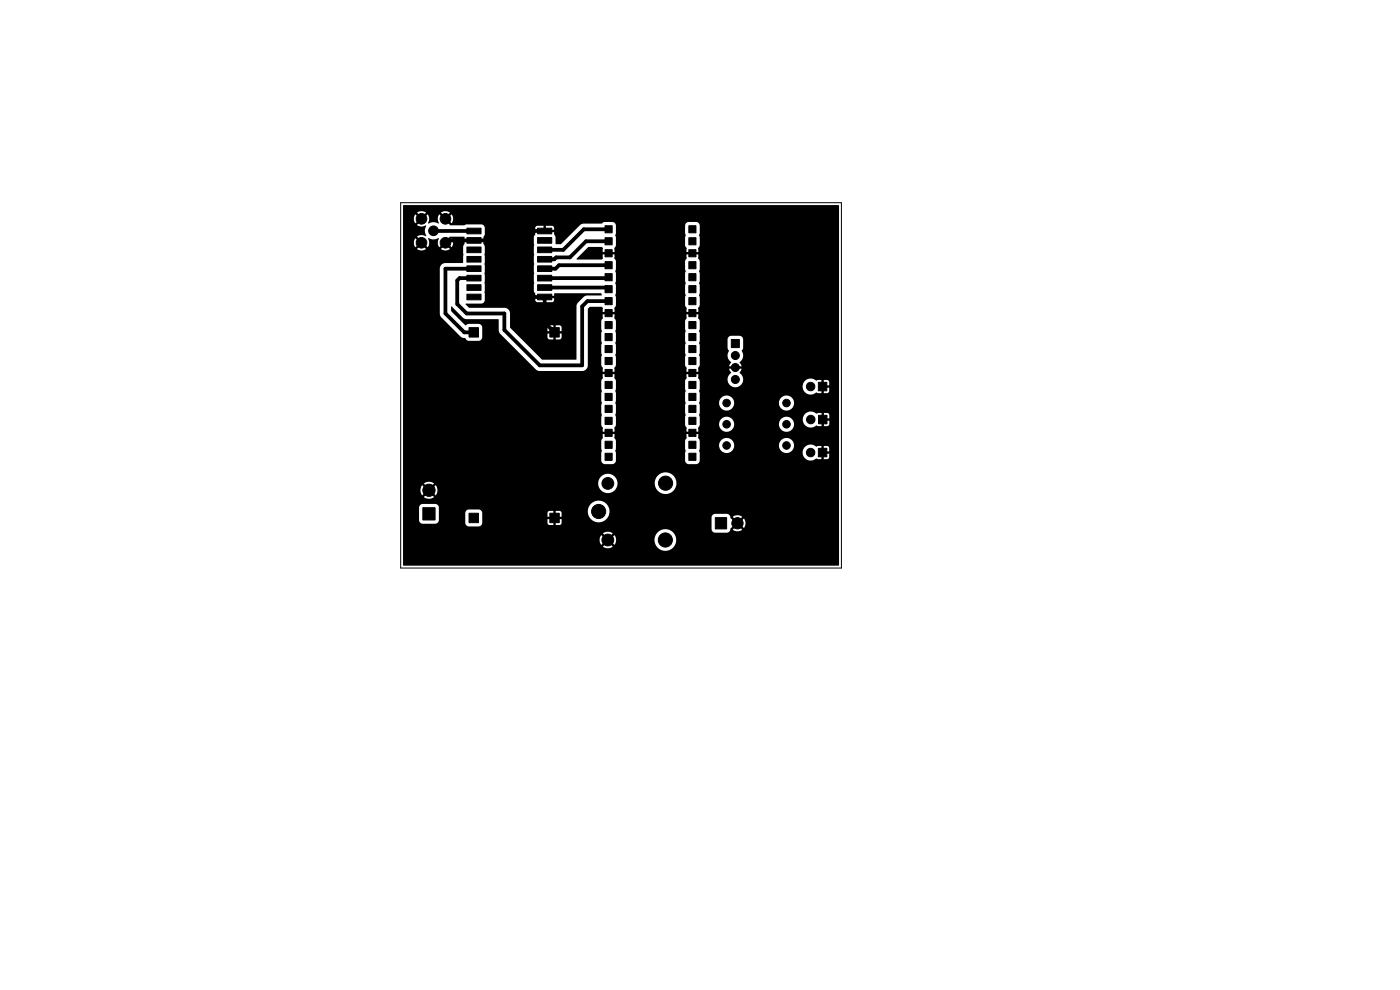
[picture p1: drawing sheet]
<svg xmlns="http://www.w3.org/2000/svg" width="297mm" height="210mm" viewBox="0 0 297 210" stroke-linecap="round" stroke-linejoin="round" font-family="sans-serif">
<g fill="#000" stroke="#000" stroke-width=".21">
<path d="M99.1 48.4h3v1.2h-3zM99.1 50.4h3v1.2h-3zM99.1 52.4h3v1.2h-3zM99.1 54.4h3v1.2h-3zM99.1 56.4h3v1.2h-3zM99.1 58.4h3v1.2h-3zM114.1 58.4h3v1.2h-3zM114.1 56.4h3v1.2h-3zM114.1 54.4h3v1.2h-3zM114.1 52.4h3v1.2h-3zM114.1 50.4h3v1.2h-3zM114.1 48.4h3v1.2h-3z"/>
<path d="M128.4 53h1.5v1.5h-1.5zM128.4 47.9h1.5v1.5h-1.5zM128.4 50.4h1.5v1.5h-1.5zM128.4 55.5h1.5v1.5h-1.5zM128.4 58h1.5v1.6h-1.5zM146.1 58h1.5v1.6h-1.5zM146.1 55.5h1.5v1.5h-1.5zM146.1 53h1.5v1.5h-1.5zM146.1 47.9h1.5v1.5h-1.5zM146.1 50.4h1.5v1.5h-1.5zM99.5 69.5h2v2h-2zM99.1 60.4h3v1.2h-3z"/>
<path d="M99.1 62.4h3v1.2h-3zM114.1 62.4h3v1.2h-3zM114.1 60.4h3v1.2h-3zM116.6 69.5h2v2h-2zM128.4 65.7h1.5v1.5h-1.5zM128.4 78.4h1.5v1.5h-1.5zM128.4 60.6h1.5v1.5h-1.5zM128.4 63.1h1.5v1.5h-1.5zM128.4 68.2h1.5v1.5h-1.5zM128.4 70.7h1.5v1.6h-1.5zM128.4 73.3h1.5v1.5h-1.5zM128.4 75.8h1.5v1.5h-1.5z"/>
<path d="M146.1 60.6h1.5v1.5h-1.5zM146.1 65.7h1.5v1.5h-1.5zM146.1 78.4h1.5v1.5h-1.5zM146.1 75.8h1.5v1.5h-1.5zM146.1 70.7h1.5v1.6h-1.5zM146.1 68.2h1.5v1.5h-1.5zM146.1 63.1h1.5v1.5h-1.5zM146.1 73.3h1.5v1.5h-1.5zM155.2 72h1.7v1.7h-1.7zM128.4 91.1h1.5v1.5h-1.5zM128.4 80.9h1.5v1.5h-1.5zM128.4 83.4h1.5v1.6h-1.5z"/>
<path d="M128.4 86h1.5v1.5h-1.5zM128.4 88.5h1.5v1.5h-1.5zM128.4 93.6h1.5v1.5h-1.5zM128.4 96.1h1.5v1.6h-1.5zM146.1 91.1h1.5v1.5h-1.5zM146.1 96.1h1.5v1.6h-1.5zM146.1 93.6h1.5v1.5h-1.5zM146.1 88.5h1.5v1.5h-1.5zM146.1 86h1.5v1.5h-1.5zM146.1 83.4h1.5v1.6h-1.5zM146.1 80.9h1.5v1.5h-1.5zM173.6 81.1h1.8v1.8h-1.8z"/>
<path d="M173.6 95.1h1.8v1.8h-1.8zM173.6 88.1h1.8v1.8h-1.8zM89.7 107.7h2.6v2.6h-2.6zM99.5 108.9h2v2h-2zM116.6 108.9h2v2h-2zM151.8 109.8h2.4v2.4h-2.4z"/>
<circle cx="89.4" cy="46.4" r="1.12"/>
<circle cx="89.4" cy="51.5" r="1.12"/>
<circle cx="92" cy="49" r="1.03"/>
<circle cx="94.5" cy="51.5" r="1.12"/>
<circle cx="94.5" cy="46.4" r="1.12"/>
<circle cx="156" cy="78" r=".85"/>
<circle cx="156" cy="75.4" r=".85"/>
<circle cx="154.1" cy="85.5" r=".8"/>
<circle cx="154.1" cy="94.5" r=".8"/>
<circle cx="154.1" cy="90" r=".8"/>
<circle cx="156" cy="80.5" r=".85"/>
<circle cx="166.8" cy="85.5" r=".8"/>
<circle cx="166.8" cy="94.5" r=".8"/>
<circle cx="166.8" cy="90" r=".8"/>
<circle cx="172" cy="82" r=".9"/>
<circle cx="172" cy="96" r=".9"/>
<circle cx="172" cy="89" r=".9"/>
<circle cx="91" cy="104" r="1.3"/>
<circle cx="127" cy="108.5" r="1.5"/>
<circle cx="128.9" cy="102.5" r="1.25"/>
<circle cx="129" cy="114.5" r="1.25"/>
<circle cx="141.1" cy="114.5" r="1.5"/>
<circle cx="141.2" cy="102.5" r="1.5"/>
<circle cx="156.4" cy="111" r="1.2"/>
</g>
<path d="M92 49h8.5M100.5 59h-3l-.5 .5v5l2 2h8v3.5l7.5 7.5h9v-12.5l1.1-1.1h4.5M100.5 57h-6v9.5l4 4h2M107 51v6l6.1 6h2.4v5.4l2.1 2.1M107 51h-12l-.5 .5M115.5 49h-6.5l-2 2M129.1 56.3h-10.5l-.8 .7h-2.3M129.1 58.8l-.2 .2h-13.4M129.1 51.2h-4.8l-3.4 3.4h-2.9l-.4 .4h-2.1M129.1 48.6h-5.2l-4.4 4.4h-4M115.5 61h13.3l.3 .3" fill="none" stroke="#000" stroke-width=".8"/>
<path d="M124.8 52.4h2.9l.2 .2v.9h.8v.5h-.8v.8l-.3 .3-5.2-.1-.1-.1zM85.5 43.6h92.5v76.3l-92.4 .1-.1-.1v-5.4h41.7l.3 1.1 1-.9 .3 .3-.9 1a1.74 1.74 0 0 0 2.1 0l-.9-1 .3-.3 1 .9 .3-1.1h8.1l.1 .4a2.31 2.31 0 0 0 3.6 1.5 2.31 2.31 0 0 0-.3-3.9 2.31 2.31 0 0 0-3.4 2h-8.1l-.3-1-1 .9-.3-.3 .9-1-.2-.1a1.74 1.74 0 0 0-1.9 .1l.9 1-.3 .3-1-.9-.3 1h-41.7v-6.8h3.4v2.6a.79 .79 0 0 0 .8 .8h2.6l.5-.2 .3-.4v-1.7h5.6v2.1a.79 .79 0 0 0 .8 .8h2.1l.5-.3 .2-.5v-2.1h13.8v.8h1.2v.5h-1.2l.2 1.1 1.1 .2v-1.2h.5v1.2h.8l.4-.4v-.9h-1.1v-.5h1.1v-.8l-.1-.3h5.7v.3a2.3 2.3 0 0 0 1.8 1.9 2.3 2.3 0 0 0 2.4-.9h22v2.4a.79 .79 0 0 0 .8 .8h2.6a1.11 1.11 0 0 0 .7-1l.9-.8 .3 .4-.8 .8 .2 .1a1.69 1.69 0 0 0 1.9-.1l-.8-.8 .3-.4 .9 .8a1.69 1.69 0 0 0-.1-2l-.8 .8-.3-.4 .8-.8-.2-.1a1.69 1.69 0 0 0-1.9 .1l.8 .8-.3 .4-.9-.9-.2-.6-.6-.3h-2.6l-.5 .3-.2 .5h-22l.1-.1a2.31 2.31 0 0 0-1.4-3.4 2.31 2.31 0 0 0-2.9 2.2h-5.7l-1.1-.1v1.1h-.5v-1.1h-.9l-.4 .4h-13.8a.79 .79 0 0 0-.8-.7h-2.2l-.4 .3-.2 .4h-5.6v-1.1a.79 .79 0 0 0-.8-.8h-2.8l-.4 .3-.2 .5h-3.4v-3.7h3.7l.4 1.1 .8-.9 .4 .4-.9 .8a1.79 1.79 0 0 0 2.2 0l-.9-.8 .4-.4 .9 .8a1.79 1.79 0 0 0-.1-2.1l-.8 .9-.4-.4 .9-.9h34.8v.3a2.05 2.05 0 0 0 2.2 1.8 2.05 2.05 0 0 0 1.9-2.1l7.9 .1a2.31 2.31 0 0 0 3.4 1.9 2.31 2.31 0 0 0 .2-3.9 2.31 2.31 0 0 0-3.6 1.6v.3h-7.9a2.05 2.05 0 0 0-2.1-2 2.05 2.05 0 0 0-2 2h-34.8l-.2-.1a1.8 1.8 0 0 0-2 .2l.9 .8-.4 .4-.8-.9-.4 1.1h-3.7v-47.1h7.8l.1 10.1 4.3 4.4 .5 .3a.65 .65 0 0 1 .8 .4l.5 .2h2.1a.79 .79 0 0 0 .7-.8v-2l-.3-.6-.5-.2h-2l-.8 .3-3-3v-1h.2l2.3 2.4 .5 .3h7l.1 2.4 .3 .7 7.9 7.8 9.6 .1a1.2 1.2 0 0 0 1.1-1.1v-12.1l.4-.4h2.5l.3 .2v.9h.8v.5h-.8v.8l-.3 .7v1.6l.1 .4-.1 .5v1.6l.1 .5-.1 .4v1.6l.1 .5-.1 .5v1.6l.3 .6v.9h.8v.5h-.8v.8l-.3 .7v1.6l.1 .4-.1 .5v1.6l.1 .5-.1 .4v1.6l.1 .5-.1 .5v1.6l.3 .6v.9h.8v.5h-.8v.8l-.3 .5v1.8l.1 .4-.1 .5v1.6l.1 .5 .5 .2 1.7 .1a.79 .79 0 0 0 .8-.8v-1.6l-.2-.5 .2-.4-.1-1.8-.3-.5 .1-.8h-.9v-.5h.9l-.1-.9 .4-.6v-1.6l-.2-.5 .2-.5v-1.6l-.2-.4 .2-.5v-1.6l-.2-.5 .2-.4v-1.6l-.4-.7 .1-.8h-.9v-.5h.9l-.1-.9 .4-.6v-1.6l-.2-.5 .2-.5v-1.6l-.2-.4 .2-.5v-1.6l-.2-.5 .2-.4v-1.6l-.4-.7 .1-.8h-.9v-.5h.9l-.1-.9 .4-.6v-1.6l-.2-.5 .2-.5v-1.6l-.2-.4 .2-.5v-1.6l-.2-.5 .2-.4v-1.6l-.4-.7 .1-.8h-.9v-.5h.9l-.1-.9 .3-.5 .1-1.7-.2-.5 .2-.5v-1.6h14.6v1.6l.2 .5-.2 .5 .1 1.7 .3 .5-.1 .9h.9v.5h-.9l.1 .8-.4 .7v1.6l.2 .4-.2 .5v1.6l.2 .5-.2 .4v1.6l.2 .5-.2 .5v1.6l.4 .6-.1 .9h.9v.5h-.9l.1 .8-.4 .7v1.6l.2 .4-.2 .5v1.6l.2 .5-.2 .4v1.6l.2 .5-.2 .5v1.6l.4 .6-.1 .9h.9v.5h-.9l.1 .8-.4 .7v1.6l.2 .4-.2 .5v1.6l.2 .5-.2 .4v1.6l.2 .5-.2 .5v1.6l.4 .6-.1 .9h.9v.5h-.9l.1 .8-.3 .5-.1 1.8 .2 .4-.2 .5v1.6l.2 .5 .5 .2 1.7 .1a.79 .79 0 0 0 .7-.8v-1.6l-.1-.5 .1-1.1h4.1a1.61 1.61 0 0 0 1.6 1.6 1.61 1.61 0 0 0 1.7-1.6h9.4l.1 .3a1.6 1.6 0 0 0 2.1 1.2h2.9v.3a1.8 1.8 0 0 0 3 1l1 .1v-1h.5v1l1-.1 .1-1h-1v-.5h1v-.7l-.2-.4-.9-.1v1h-.5v-1h-.8l-.3 .2a1.74 1.74 0 0 0-1.9-.4 1.74 1.74 0 0 0-1 1.6h-2.9l.2-.1a1.6 1.6 0 0 0 .1-2.8 1.6 1.6 0 0 0-2.5 1.4h-9.4l-.1-.3a1.61 1.61 0 0 0-1.7-1.3 1.61 1.61 0 0 0-1.5 1.6h-4.1v-1.1l-.3-.6v-.7h-.8v-.5h.8v-.9l.3-.7h4.1l.1 .3a1.61 1.61 0 0 0 1.7 1.3 1.61 1.61 0 0 0 1.5-1.6h9.4l.1 .3a1.6 1.6 0 0 0 2.2 1.2 1.6 1.6 0 0 0 .6-2.5h2.2v.3a1.8 1.8 0 0 0 3 1l1 .1v-1h.5v1l1-.1 .1-1h-1v-.6h1v-.6l-.2-.4-.9-.1v1h-.5v-1h-.8l-.3 .2a1.74 1.74 0 0 0-1.8-.4 1.74 1.74 0 0 0-1.1 1.6l-2.2-.1a1.6 1.6 0 0 0-1.8-.4 1.6 1.6 0 0 0-1.1 1.5h-9.4l-.1-.3a1.61 1.61 0 0 0-1.7-1.3 1.61 1.61 0 0 0-1.5 1.6h-4.1v-1.5l-.1-.5 .1-.5v-1.6l-.1-.4h4.2l.1 .3a1.61 1.61 0 0 0 1.7 1.3 1.61 1.61 0 0 0 1.5-1.6h9.4l.1 .3a1.61 1.61 0 0 0 2.5 1 1.61 1.61 0 0 0-.2-2.7 1.61 1.61 0 0 0-2.4 1.4h-9.4l-.1-.3a1.61 1.61 0 0 0-1.7-1.3 1.61 1.61 0 0 0-1.5 1.6h-4.2l.1-.5v-1.6l-.1-.5 .1-.4v-1.8l-.3-.5v-.8h-.8v-.5h.8v-.9l.3-.6-.1-2h6l.2 .8 .6 .7-.4 .8h.9v.5h-.9l.4 .8a1.7 1.7 0 0 0-.6 2.2 1.7 1.7 0 0 0 2.2 .8h13.6v.3a1.8 1.8 0 0 0 3 1l1 .1v-1h.5v1l1-.1 .1-1h-1v-.6h1v-.6l-.2-.4-.9-.1v1h-.5v-1h-.8l-.3 .2a1.74 1.74 0 0 0-1.9-.4 1.74 1.74 0 0 0-1 1.6h-13.5a1.73 1.73 0 0 0 .1-3l.4-.8h-.9v-.5h.9l-.4-.9a1.86 1.86 0 0 0 .5-2.5l.3-.5-.1-1.9a.79 .79 0 0 0-.7-.7h-1.9l-.5 .3-.2 .5 .1 1.9a.61 .61 0 0 1 0 1l-.1 .5h-6v-.1l.1-.5v-1.6l-.1-.4 .1-.5v-1.6l-.1-.5 .1-.4v-1.6l-.3-.7v-.8h-.8v-.5h.8v-.9l.3-.6v-1.6l-.1-.5 .1-.5v-1.6l-.1-.4 .1-.5v-1.6l-.1-.5 .1-.4v-1.6l-.3-.7v-.8h-.8v-.5h.8v-.9l.3-.5v-1.7l-.1-.5 .1-.5v-1.7a.8 .8 0 0 0-.7-.6h-1.7l-.5 .3-.2 .4h-14.6l-.2-.4-.6-.3h-1.7l-.6 .3-4 .1-.5 .2-4.1 4.1-1.1-.1-.1-1.5-.3-.5v-.4h-4v.5l-.3 .6v11.2l.4 .7-.1 .4h4l.2-.5h9.8l.2 .3-.1 .2-3.4 .1-1.8 1.7-.2 11.8h-7.2l-6.8-6.8h7.9v.8h1.2v.5h-1.2l.2 1.1 1.1 .1v-1.1h.5v1.1h.8l.4-.4v-.8h-1.1v-.5h1.1v-1l-.3-.3h-.9v1.1h-.5v-1.1h-.9l-.4 .5h-7.9v-3.1a1.2 1.2 0 0 0-1.1-1.1h-7.6l-.7-.8 .1-.1h3.2a.79 .79 0 0 0 .8-.8h10.6l.4 .5h3.2l.4-.3v-.5h-1.7v.8h-.5v-.8h-1.8v.3h-10.6v-11.2l-.4-.7v-.4h-4v.5l-.3 .6 .1 1.6-.1 1.8h-4l-.6 .4-.3 .7h-7.8v-10.5h2.3l.3 1 .6-.6 .3 .4-.5 .5a1.93 1.93 0 0 0 1.9 .1v.1a2.09 2.09 0 0 0 0 2.2h-.1a1.64 1.64 0 0 0-1.8 .1l.5 .5-.3 .4-.6-.6a1.63 1.63 0 0 0 0 2l.6-.6 .3 .4-.5 .5a1.63 1.63 0 0 0 1.9 0l-.6-.5 .4-.4 .5 .6a1.93 1.93 0 0 0 .1-2 2.74 2.74 0 0 0 2.3 0v.1a1.65 1.65 0 0 0 .1 1.9l.5-.6 .4 .4-.6 .5a1.63 1.63 0 0 0 2 0l-.6-.5 .4-.4 .5 .6a1.63 1.63 0 0 0 0-2l-.5 .6-.4-.4 .6-.5h2.9l.1 .5h4l.1-.5 .2-.4 .1-1.4h10.6v.3h4v-.5l-.4-.3h-1.3v.8h-.5v-.8h-1.4l-.4 .5h-10.6a.79 .79 0 0 0-.8-.8l-6.5 .2-.7-.6 .4-.4 .5 .6a1.63 1.63 0 0 0 0-1.9l-.5 .5-.4-.3 .6-.6a1.63 1.63 0 0 0-2 0l.6 .6-.4 .3-.5-.5a1.93 1.93 0 0 0-.1 1.9h-.2a2.19 2.19 0 0 0-2 0l-.1-.1a1.65 1.65 0 0 0-.1-1.8l-.5 .5-.4-.3 .6-.6a1.63 1.63 0 0 0-1.9 0l.5 .6-.3 .3-.6-.5-.3 .9h-2.3z" fill="#000"/>
<path d="M85 43h93.5v77.5h-93.5z" fill="none" stroke="#000" stroke-width=".21"/>
</svg>
